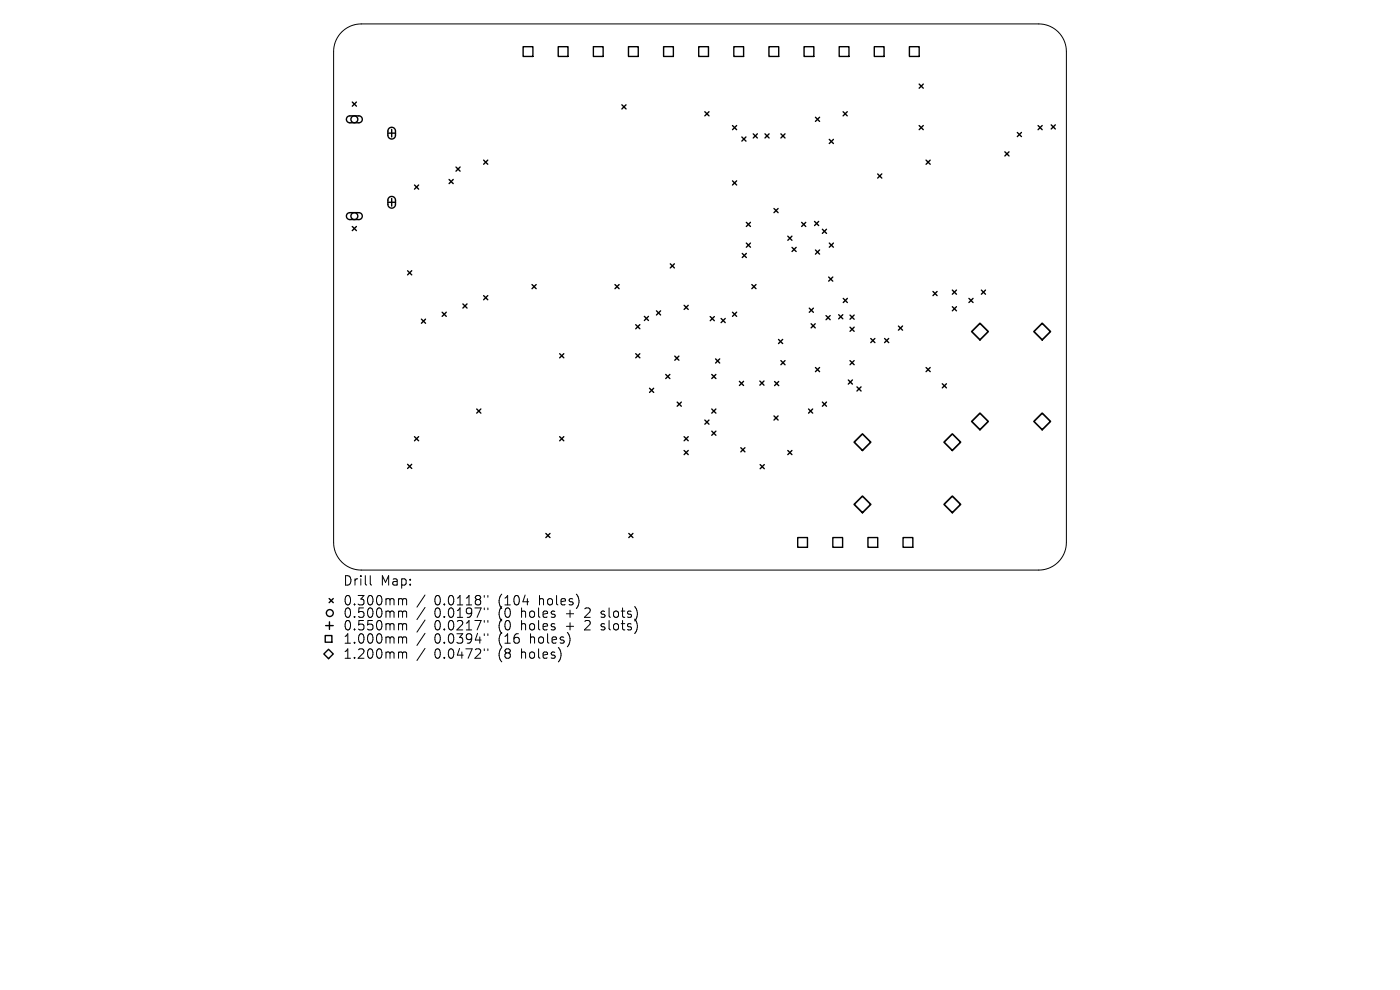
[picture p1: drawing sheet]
<svg xmlns="http://www.w3.org/2000/svg" width="297mm" height="210mm" viewBox="0 0 297 210" stroke-linecap="round" stroke-linejoin="round" font-family="sans-serif">
<defs><g id="words">
<g font-size="2.8">
<text x="72.7" y="124.5">Drill</text>
<text x="80.7" y="124.5">Map:</text>
<text x="72.7" y="128.7">0.300mm</text>
<text x="72.7" y="131.3">0.500mm</text>
<text x="92.1" y="128.7">0.0118&quot;</text>
<text x="92.1" y="131.3">0.0197&quot;</text>
<text x="105.9" y="128.7">(104</text>
<text x="105.9" y="131.3">(0</text>
<text x="110.8" y="131.3">holes</text>
<text x="114.6" y="128.7">holes)</text>
<text x="120.6" y="131.3">+</text>
<text x="124.8" y="131.3">2</text>
<text x="128.4" y="131.3">slots)</text>
<text x="72.7" y="134">0.550mm</text>
<text x="72.7" y="136.8">1.000mm</text>
<text x="92.1" y="134">0.0217&quot;</text>
<text x="92.1" y="136.8">0.0394&quot;</text>
<text x="105.9" y="134">(0</text>
<text x="105.9" y="136.8">(16</text>
<text x="110.8" y="134">holes</text>
<text x="112.7" y="136.8">holes)</text>
<text x="120.6" y="134">+</text>
<text x="124.8" y="134">2</text>
<text x="128.4" y="134">slots)</text>
<text x="72.7" y="140">1.200mm</text>
<text x="92.1" y="140">0.0472&quot;</text>
<text x="105.9" y="140">(8</text>
<text x="110.8" y="140">holes)</text>
</g>
</g></defs>
<g fill="none" stroke="#000" stroke-width=".21">
<path d="M72.5 6.8a5.9 5.9 0 0 1 4.1-1.7h143.8a5.9 5.9 0 0 1 5.8 5.8v104.2a5.9 5.9 0 0 1-5.8 5.8h-143.8a5.9 5.9 0 0 1-5.8-5.8v-104.2a5.9 5.9 0 0 1 1.7-4.1zM78.5 122.1v1.7l.3 .3M84.8 127l.5 .1 .1 .2M84.8 129.6h.3l.3 .3M84.8 132.3h.3l.3 .3M84.8 135.1h.3l.3 .3M84.8 138.3l.5 .1 .1 .2M85.4 127.3l.3-.3 .5 .1 .1 1.2M85.4 127.3v1M85.4 129.9v1.1M85.4 132.6v1M85.4 135.4v1"/>
<path d="M85.4 138.6v1M85.4 129.9l.3-.3 .5 .1 .1 1.3M85.4 132.6l.3-.3 .5 .1 .1 1.2M85.4 135.4l.3-.3 .5 .1 .1 1.2M85.4 138.6l.3-.3 .5 .1 .1 1.2M90.2 126.2l-1.7 2.6M90.2 128.9l-1.7 2.5M90.2 131.5l-1.7 2.6M90.2 134.3l-1.7 2.6M90.2 137.5l-1.7 2.6M102.7 126.3v.4M102.7 129v.3"/>
<path d="M102.7 131.6v.4M102.7 134.4v.4M102.7 137.6v.4M103.5 126.3v.4M103.5 129v.3M103.5 131.6v.4M103.5 134.4v.4M103.5 137.6v.4M127.5 130.9l.2 .1M127.5 133.5l.2 .1M127.6 129.7v.5M127.6 132.4v.5"/>
</g>
<g fill="none" stroke="#000" stroke-width=".29">
<path d="M111 9.9h2.1v2.1h-2.1zM118.4 9.9h2.1v2.1h-2.1zM125.9 9.9h2.1v2.1h-2.1zM133.3 9.9h2.1v2.1h-2.1zM140.8 9.9h2.1v2.1h-2.1zM148.2 9.9h2.1v2.1h-2.1zM155.7 9.9h2.1v2.1h-2.1zM163.1 9.9h2.1v2.1h-2.1zM170.6 9.9h2.1v2.1h-2.1zM178 9.9h2.1v2.1h-2.1zM185.5 9.9h2.1v2.1h-2.1zM192.9 9.9h2.1v2.1h-2.1z"/>
<path d="M195 17.8l.9 .9M195.9 17.8l-.9 .9M73.7 24.8l.5-.2h1.9a.73 .73 0 0 1 .8 .7 .73 .73 0 0 1-.8 .7h-1.9a.73 .73 0 0 1-.7-.4 .73 .73 0 0 1 .2-.8zM74.7 21.6l.9 .9M75.6 21.6l-.9 .9M82.3 28.2h1.6M82.5 27.2a.81 .81 0 0 1 .9-.1 .81 .81 0 0 1 .5 .7v.9a.81 .81 0 0 1-.8 .8 .81 .81 0 0 1-.8-.8v-1zM83.1 27.4v1.7M87.9 39.2l.9 .9M88.8 39.2l-.9 .9M95.3 38.1l.8 .9M96.1 38.1l-.8 .9"/>
<path d="M96.7 35.4l.9 .9M97.6 35.4l-.9 .9M102.6 34l.9 .8M103.5 34l-.9 .8M131.9 22.2l.9 .9M132.8 22.2l-.9 .9M149.5 23.7l.9 .9M150.4 23.7l-.9 .9M155.4 26.6l.9 .9M155.4 38.4l.9 .8M156.3 38.4l-.9 .8M156.3 26.6l-.9 .9"/>
<path d="M157.4 29.1l.9 .8M158.3 29.1l-.9 .8M159.8 28.4l.9 .9M160.7 28.4l-.9 .9M162.3 28.4l.9 .9M163.2 28.4l-.9 .9M165.7 28.4l.8 .9M166.5 28.4l-.8 .9M173 24.9l.9 .9M173.9 24.9l-.9 .9M175.9 29.6l.9 .8M176.8 29.6l-.9 .8"/>
<path d="M178.9 23.7l.8 .9M179.7 23.7l-.8 .9M186.2 36.9l.9 .9M187.1 36.9l-.9 .9M195 26.6l.9 .9M195.9 26.6l-.9 .9M196.5 34l.8 .8M197.3 34l-.8 .8M213.2 32.2l.9 .9M214.1 32.2l-.9 .9M215.8 28.1l.9 .9M216.7 28.1l-.9 .9"/>
<path d="M220.2 26.6l.9 .9M221.1 26.6l-.9 .9M223 26.5l.9 .9M223.9 26.5l-.9 .9M73.7 45.3l.5-.2h1.9a.73 .73 0 0 1 .8 .7 .73 .73 0 0 1-.8 .8h-1.9a.73 .73 0 0 1-.7-.5 .73 .73 0 0 1 .2-.8zM74.7 48l.9 .9M75.6 48l-.9 .9M82.3 42.9h1.6M82.5 41.9a.81 .81 0 0 1 .9-.2 .81 .81 0 0 1 .5 .8v.9a.81 .81 0 0 1-.8 .8 .81 .81 0 0 1-.8-.8v-1.1zM83.1 42.1v1.6M86.5 57.4l.8 .9M87.3 57.4l-.8 .9"/>
<path d="M142.2 56l.9 .8M143.1 56l-.9 .8M157.5 53.8l.8 .8M158.3 47.2l.9 .8M158.3 51.6l.9 .8M158.3 53.8l-.8 .8M159.2 51.6l-.9 .8M159.2 47.2l-.9 .8M164.2 44.2l.9 .9M165.1 44.2l-.9 .9M167.1 50.1l.9 .9M168 50.1l-.9 .9"/>
<path d="M168 52.5l.9 .9M168.9 52.5l-.9 .9M170.1 47.2l.8 .8M170.9 47.2l-.8 .8M172.8 47l.9 .9M173 53l.9 .9M173.7 47l-.9 .9M173.9 53l-.9 .9M174.5 48.6l.8 .9M175.3 48.6l-.8 .9M175.8 58.8l.9 .8M175.9 51.6l.9 .8"/>
<path d="M176.7 58.8l-.9 .8M176.8 51.6l-.9 .8M89.4 67.7l.9 .9M90.3 67.7l-.9 .9M93.8 66.2l.9 .9M94.7 66.2l-.9 .9M98.2 64.5l.9 .8M99.1 64.5l-.9 .8M102.6 62.7l.9 .9M103.5 62.7l-.9 .9M112.9 60.4l.8 .8M113.7 60.4l-.8 .8"/>
<path d="M118.7 75l.9 .9M119.6 75l-.9 .9M130.5 60.4l.8 .8M131.3 60.4l-.8 .8M134.9 68.9l.8 .8M134.9 75l.8 .9M135.7 68.9l-.8 .8M135.7 75l-.8 .9M136.7 67.1l.9 .9M137.6 67.1l-.9 .9M139.3 65.9l.8 .9M140.1 65.9l-.8 .9"/>
<path d="M141.2 79.4l.9 .9M142.1 79.4l-.9 .9M143.2 75.5l.8 .9M144 75.5l-.8 .9M145.1 64.8l.9 .8M146 64.8l-.9 .8M150.7 67.2l.8 .8M151 79.4l.9 .9M151.5 67.2l-.8 .8M151.8 76.1l.9 .9M151.9 79.4l-.9 .9M152.7 76.1l-.9 .9"/>
<path d="M153 67.6l.9 .8M153.9 67.6l-.9 .8M155.4 66.2l.9 .9M156.3 66.2l-.9 .9M159.5 60.4l.9 .8M160.4 60.4l-.9 .8M165.2 72l.8 .9M165.7 76.5l.8 .9M166 72l-.8 .9M166.5 76.5l-.8 .9M171.7 65.4l.9 .8M172.1 68.7l.8 .9"/>
<path d="M172.6 65.4l-.9 .8M172.9 68.7l-.8 .9M173 78l.9 .8M173.9 78l-.9 .8M175.2 66.9l.9 .9M176.1 66.9l-.9 .9M177.9 66.8l.9 .8M178.8 66.8l-.9 .8M178.9 63.3l.9 .9M179.8 63.3l-.9 .9M180.3 66.8l.9 .9M180.3 69.4l.9 .9"/>
<path d="M180.3 76.5l.9 .9M181.2 66.8l-.9 .9M181.2 69.4l-.9 .9M181.2 76.5l-.9 .9M184.7 71.8l.9 .9M185.6 71.8l-.9 .9M187.7 71.8l.8 .9M188.5 71.8l-.8 .9M190.6 69.2l.9 .8M191.5 69.2l-.9 .8M196.5 78l.8 .8M197.3 78l-.8 .8"/>
<path d="M197.9 61.8l.9 .9M198.8 61.8l-.9 .9M202 61.5l.9 .9M202 65.1l.9 .8M202.9 61.5l-.9 .9M202.9 65.1l-.9 .8M205.6 63.3l.8 .9M206.4 63.3l-.8 .9M208.2 61.5l.9 .9M209.1 61.5l-.9 .9M86.5 98.5l.8 .9M87.3 98.5l-.8 .9"/>
<path d="M87.9 92.6l.9 .9M88.8 92.6l-.9 .9M101.1 86.8l.9 .8M102 86.8l-.9 .8M118.7 92.6l.9 .9M119.6 92.6l-.9 .9M137.8 82.4l.9 .8M138.7 82.4l-.9 .8M143.7 85.3l.8 .9M144.5 85.3l-.8 .9M145.1 92.6l.9 .9M145.1 95.6l.9 .8"/>
<path d="M146 92.6l-.9 .9M146 95.6l-.9 .8M149.5 89.1l.9 .9M150.4 89.1l-.9 .9M151 86.8l.9 .8M151 91.5l.9 .8M151.9 86.8l-.9 .8M151.9 91.5l-.9 .8M156.9 80.9l.8 .9M157.2 95l.8 .9M157.7 80.9l-.8 .9M158 95l-.8 .9"/>
<path d="M161.2 80.8l.9 .9M161.3 98.6l.8 .8M162.1 80.8l-.9 .9M162.1 98.6l-.8 .8M164.2 88.2l.9 .9M164.3 80.9l.9 .9M165.1 88.2l-.9 .9M165.2 80.9l-.9 .9M167.1 95.6l.9 .8M168 95.6l-.9 .8M171.5 86.8l.9 .8M172.4 86.8l-.9 .8"/>
<path d="M174.5 85.3l.8 .9M175.3 85.3l-.8 .9M180 80.6l.8 .9M180.8 80.6l-.8 .9M181.8 82.1l.9 .8M182.7 82.1l-.9 .8M199.9 81.4l.9 .9M200.8 81.4l-.9 .9M115.8 113.2l.9 .8M116.7 113.2l-.9 .8M133.4 113.2l.9 .8M134.3 113.2l-.9 .8"/>
<path d="M169.2 114h2.1v2.1h-2.1zM176.7 114h2.1v2.1h-2.1zM184.1 114h2.1v2.1h-2.1zM191.6 114h2.1v2.1h-2.1zM69 134.8h1.4v1.4h-1.4zM69.1 132.7h1.6M69.7 137.7l1 1-1 1-1-1zM69.8 127l.9 .8M69.9 131.9v1.6M70.7 127l-.9 .8"/>
<circle cx="75.2" cy="25.3" r=".73"/>
<circle cx="75.2" cy="45.8" r=".73"/>
<circle cx="70" cy="130" r=".73"/>
</g>
<path d="M206.1 70.3l1.8-1.7 1.8 1.7-1.8 1.8zM219.3 70.3l1.8-1.7 1.8 1.7-1.8 1.8zM181.2 93.8l1.8-1.8 1.7 1.8-1.7 1.8zM200.3 93.8l1.7-1.8 1.8 1.8-1.8 1.8zM207.9 87.6l1.8 1.8-1.8 1.8-1.8-1.8zM219.3 89.4l1.8-1.8 1.8 1.8-1.8 1.8zM181.2 107l1.8-1.8 1.7 1.8-1.7 1.8zM200.3 107l1.7-1.8 1.8 1.8-1.8 1.8z" fill="none" stroke="#000" stroke-width=".35"/>
<use href="#words"/>
</svg>
